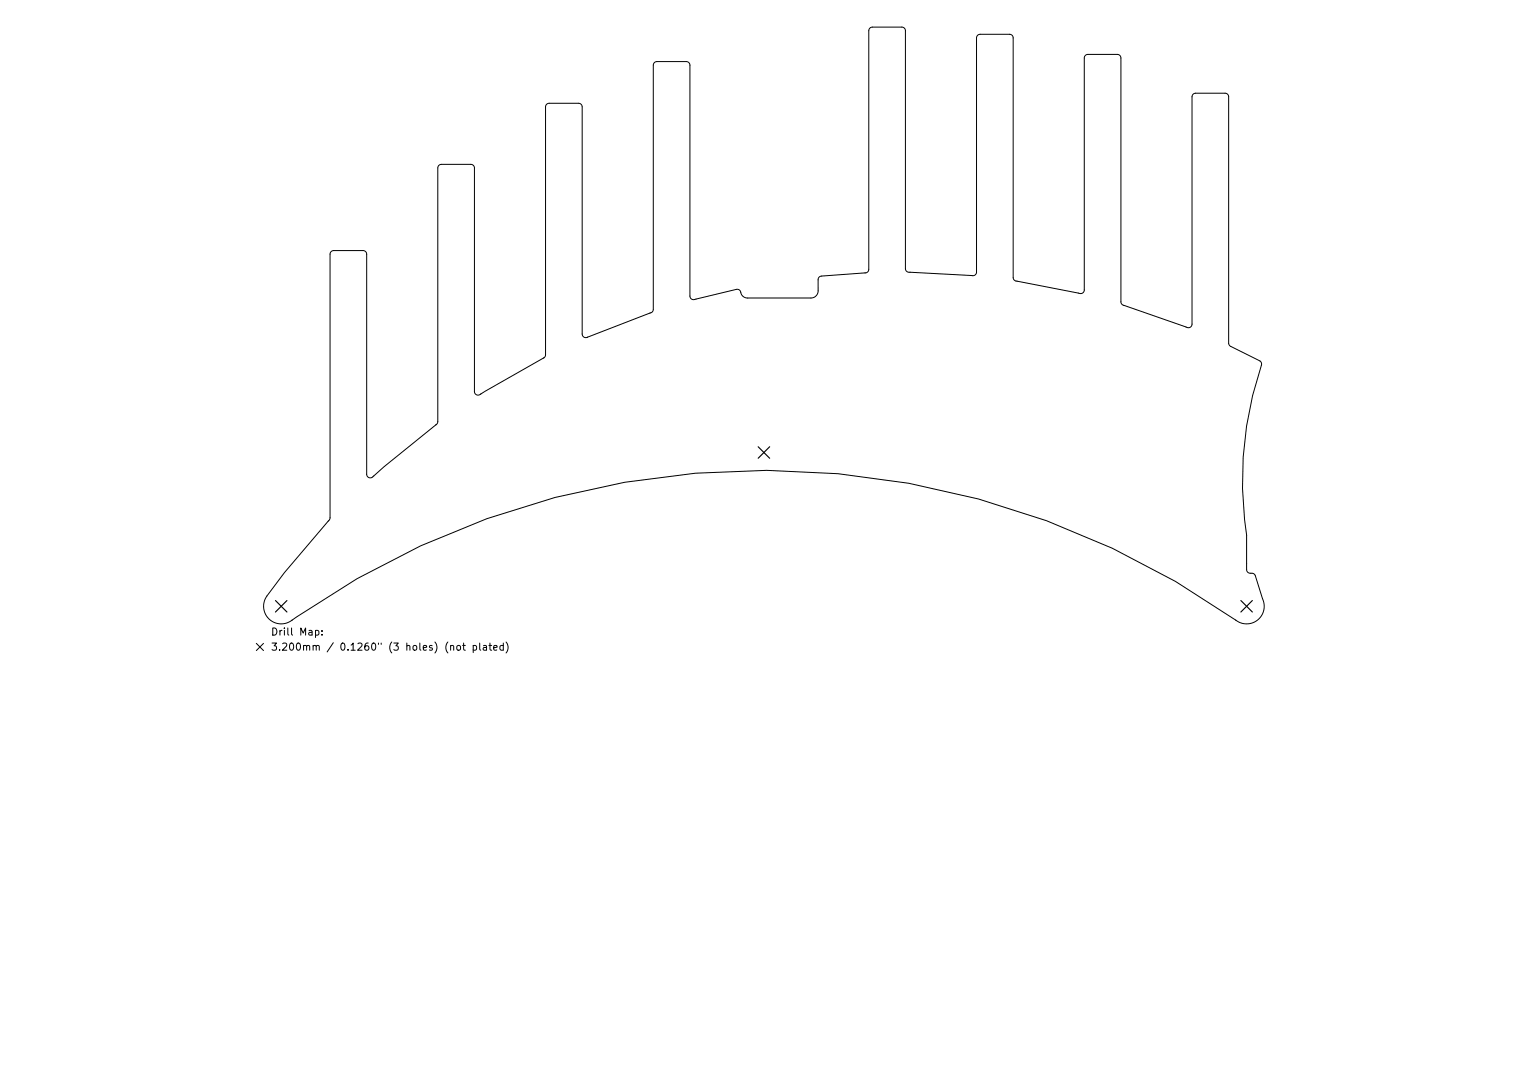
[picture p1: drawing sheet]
<svg xmlns="http://www.w3.org/2000/svg" width="297mm" height="210mm" viewBox="0 0 297 210" stroke-linecap="round" stroke-linejoin="round" font-family="sans-serif">
<defs><g id="words">
<g font-size="1.9">
<text x="52.6" y="123.5">Drill Map:</text>
<text x="52.6" y="126.4">3.200mm / 0.1260&quot; (3 holes) (not plated)</text>
</g>
</g></defs>
<g fill="none" stroke="#000" stroke-width=".19">
<path d="M64.4 48.9l.5-.2h5.7a.7 .7 0 0 1 .7 .7v42.8a.7 .7 0 0 0 .4 .6 .7 .7 0 0 0 .8-.1l2.1-2 10.3-8.2 .2-.4v-49.5a.7 .7 0 0 1 .7-.7h5.7a.7 .7 0 0 1 .7 .7v43.5a.72 .72 0 0 0 .5 .7 .72 .72 0 0 0 .8-.2l12.2-7.1 .3-.4 .1-48.3a.7 .7 0 0 1 .7-.7h5.7a.7 .7 0 0 1 .7 .7v44.2a.7 .7 0 0 0 1 .5l12.3-4.7 .5-.5v-47.6a.7 .7 0 0 1 .7-.7h5.7a.7 .7 0 0 1 .7 .7v44.9a.7 .7 0 0 0 .9 .6l8.1-2a.84 .84 0 0 1 1 1l.5 .5 .6 .2h12.6a1.4 1.4 0 0 0 1.2-1.4v-2.2a.68 .68 0 0 1 .7-.6l8.6-.7a.7 .7 0 0 0 .6-.7v-46.4a.7 .7 0 0 1 .7-.6h5.7a.7 .7 0 0 1 .7 .7v46.3a.7 .7 0 0 0 .7 .6l12.4 .7a.7 .7 0 0 0 .7-.7v-45.6a.7 .7 0 0 1 .7-.6h5.8a.7 .7 0 0 1 .7 .7v46.7l.2 .3 .3 .2 12.4 2.4a.7 .7 0 0 0 .9-.6v-45.2a.7 .7 0 0 1 .7-.6h5.7a.7 .7 0 0 1 .7 .7v47.5l.5 .5 12.4 4.3a.7 .7 0 0 0 .9-.6v-44.3a.7 .7 0 0 1 .7-.6h5.8a.7 .7 0 0 1 .6 .7l.1 47.9 .3 .6 5.7 2.8a.73 .73 0 0 1 .3 .9 69.7 69.7 0 0 0-2.9 33v6.8a.7 .7 0 0 0 .7 .6l.7 .1 .3 .3 1.5 4.7a3.4 3.4 0 0 1-1.1 4.1 3.4 3.4 0 0 1-4.2-.1l-11.7-7.5-12.3-6.5-12.8-5.3-13.2-4.2-13.5-3.1-13.8-1.8-13.8-.7-13.9 .6-13.8 1.7-13.5 3-13.3 4.1-12.8 5.3-12.4 6.3-12.7 8.1a3.4 3.4 0 0 1-4.4-.2 3.4 3.4 0 0 1-.4-4.5l3.4-4.5 8.8-10.5 .1-51.4zM49.8 125l1.4 1.4M51.2 125l-1.4 1.4M61.3 122.6l.4-.1 .3 .3-.1 .6h-.6M62.6 123.3v.1M62.6 122.6v.1M87.6 125.6l.2-.2 .3 .1 .1 .9M88.9 125.5l.4-.1 .2 .3v.4l-.2 .3-.4-.1-.1-.2zM89.9 125.4h.6M90.1 125v1.2l.4 .2M92 125.5l.4-.1 .3 .3-.2 .6h-.5M92 125.4v1.4"/>
<path d="M93.3 125v1.2l.2 .2M94 125.5h.5l.1 .9M94.6 125.8h-.5l-.2 .2 .2 .4 .5-.1M95 125.4h.6M95.2 125v1.2l.4 .2M96 125.9l.6-.1v-.3l-.4-.1-.2 .2v.7h.6M97.8 125.5l-.4-.1-.2 .3 .1 .6h.5M97.8 125v1.4M98.4 124.8a1.6 1.6 0 0 1 0 2.1"/>
</g>
<path d="M147.4 86.8l2.2 2.2M149.6 86.8l-2.2 2.2M53.5 116.7l2.3 2.2M55.8 116.7l-2.3 2.2M241.2 116.7l2.3 2.2M243.5 116.7l-2.3 2.2" fill="none" stroke="#000" stroke-width=".22"/>
<use href="#words"/>
</svg>
